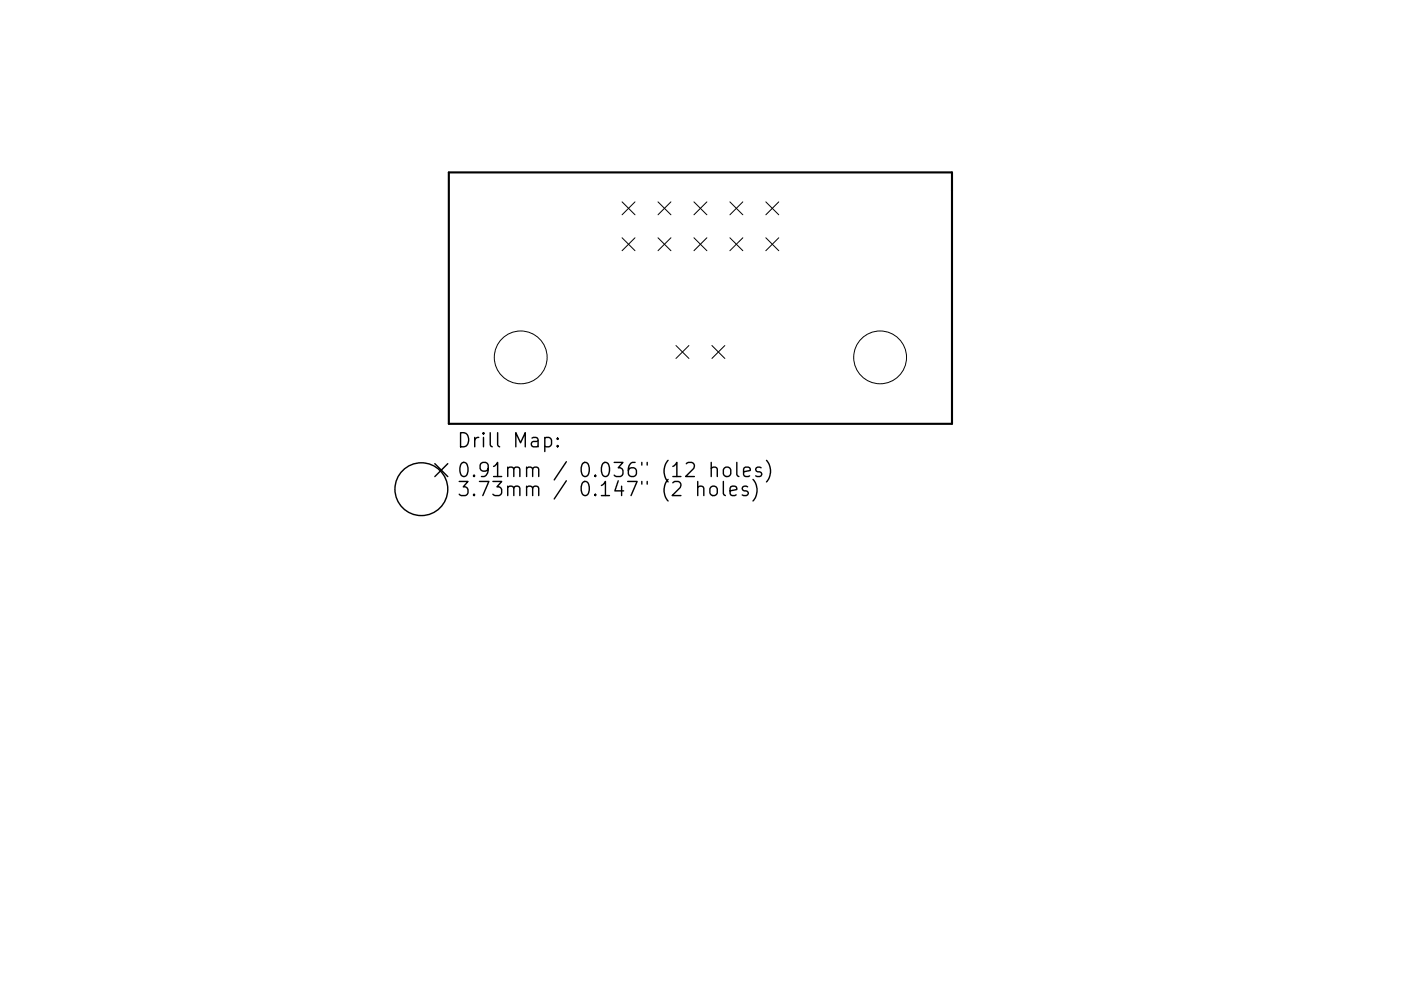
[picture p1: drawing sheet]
<svg xmlns="http://www.w3.org/2000/svg" width="297mm" height="210mm" viewBox="0 0 297 210" stroke-linecap="round" stroke-linejoin="round" font-family="sans-serif">
<defs><g id="words">
<g font-size="4.2">
<text x="96.9" y="94.9">Drill Map:</text>
<text x="96.9" y="101.2">0.91mm / 0.036&quot; (12 holes)</text>
<text x="96.9" y="105.3">3.73mm / 0.147&quot; (2 holes)</text>
</g>
</g></defs>
<path d="M95.2 36.6h106.6v53.3h-106.6z" fill="none" stroke="#000" stroke-width=".45"/>
<g fill="none" stroke="#000" stroke-width=".21">
<path d="M131.9 42.8l2.7 2.8M131.9 50.4l2.7 2.8M134.6 42.8l-2.7 2.8M134.6 50.4l-2.7 2.8M139.5 50.4l2.8 2.8M139.5 42.8l2.8 2.8M142.3 42.8l-2.8 2.8M142.3 50.4l-2.8 2.8M147.1 50.4l2.8 2.8M147.1 42.8l2.8 2.8M149.9 42.8l-2.8 2.8M149.9 50.4l-2.8 2.8"/>
<path d="M154.7 50.4l2.8 2.8M154.7 42.8l2.8 2.8M157.5 42.8l-2.8 2.8M157.5 50.4l-2.8 2.8M162.4 50.4l2.7 2.8M162.4 42.8l2.7 2.8M165.1 42.8l-2.7 2.8M165.1 50.4l-2.7 2.8M143.3 73.3l2.8 2.8M146.1 73.3l-2.8 2.8M150.9 73.3l2.8 2.8M153.7 73.3l-2.8 2.8"/>
<circle cx="110.4" cy="75.8" r="5.6"/>
<circle cx="186.6" cy="75.8" r="5.6"/>
</g>
<g fill="none" stroke="#000" stroke-width=".3">
<path d="M92.2 98.4l2.7 2.7M94.9 98.4l-2.7 2.7M115.5 92.9l.9-.1 .5 .6v.8l-.2 .5-.3 .1-.9-.1M118.2 94.5l.2 .2-.2 .1-.1-.1 .1-.2v.3M118.2 92.9l.2 .2-.2 .1-.1-.1 .1-.2v.3M150.8 99.4a.74 .74 0 0 1 1.3 .1v1.6M150.8 98.1v3M153.5 99.4a.81 .81 0 0 1 .8-.3 .81 .81 0 0 1 .6 .6v.8a.81 .81 0 0 1-.7 .6 .81 .81 0 0 1-.8-.6v-.8zM156.2 98.1v2.6l.5 .4M161.4 99.2l-.7-.1-.5 .4 .2 .5 1 .2 .1 .3-.1 .5-.3 .1-.9-.1M162.5 97.7a3.4 3.4 0 0 1 0 4.5M147.9 103.4a.74 .74 0 0 1 1.3 .2v1.5"/>
<path d="M147.9 102.1v3M150.7 103.4a.81 .81 0 0 1 .8-.3 .81 .81 0 0 1 .6 .6v.9a.81 .81 0 0 1-.8 .6 .81 .81 0 0 1-.8-.6v-.9zM153.4 102.1v2.6l.4 .4M154.8 104.1l1.4-.2-.1-.6-.9-.2-.4 .5v1.1l.1 .3 .3 .1 .9-.1M157.7 100.1l1.4-.3-.2-.6-.8-.1-.4 .4v1.2l.1 .3 .3 .1 .8-.1M158.5 103.3l-.7-.2-.4 .5 .1 .4 1 .3 .2 .3-.2 .4-.3 .1-.8-.1M159.7 101.7a3.4 3.4 0 0 1 0 4.6"/>
<circle cx="89.3" cy="103.8" r="5.6"/>
</g>
<use href="#words"/>
</svg>
